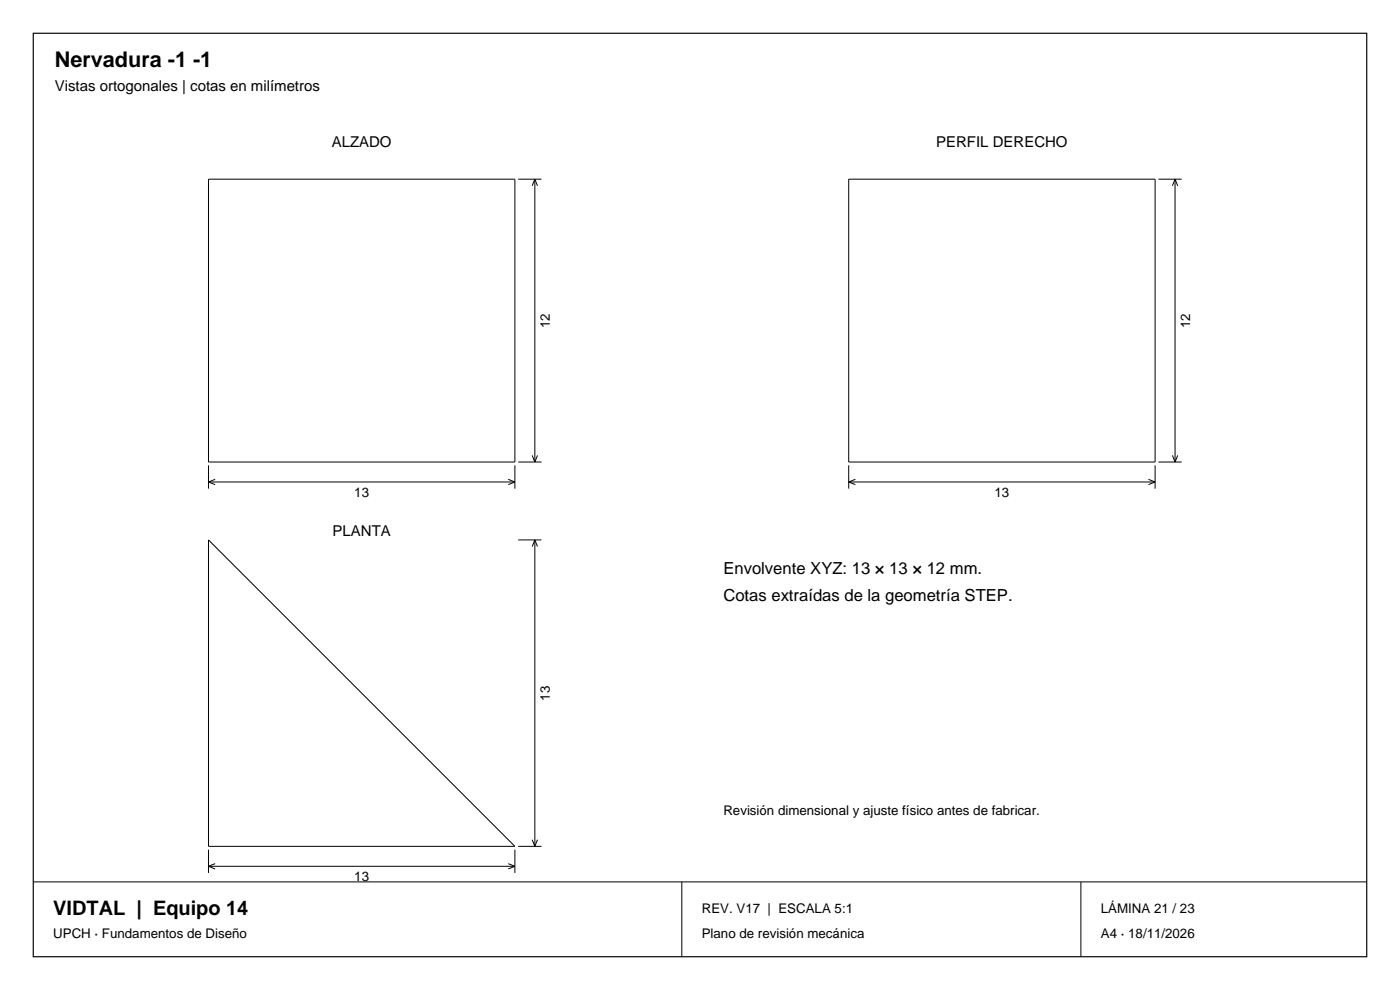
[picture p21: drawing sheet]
<svg xmlns="http://www.w3.org/2000/svg" width="297mm" height="210mm" viewBox="0 0 297 210" stroke-linecap="round" stroke-linejoin="round" font-family="sans-serif">
<defs><g id="words">
<text font-size="4.6" x="11.6" y="14.1">Nervadura -1 -1</text>
<text font-size="4.2" x="11.3" y="194.1">VIDTAL | Equipo 14</text>
<g font-size="3.5">
<text x="153.5" y="121.8">Envolvente XYZ: 13 × 13 × 12 mm.</text>
<text x="153.5" y="127.4">Cotas extraídas de la geometría STEP.</text>
</g>
<g font-size="3.2">
<text x="11.6" y="19.4">Vistas ortogonales | cotas en milímetros</text>
<text x="70.4" y="31.1">ALZADO</text>
<text x="198.6" y="31.1">PERFIL DERECHO</text>
<text x="70.6" y="113.7">PLANTA</text>
</g>
<g font-size="2.8">
<text x="116.6" y="69.6" transform="rotate(-90 116.6 69.6)">12</text>
<text x="252.5" y="69.6" transform="rotate(-90 252.5 69.6)">12</text>
<text x="75.2" y="105.4">13</text>
<text x="211" y="105.4">13</text>
<text x="116.6" y="148.6" transform="rotate(-90 116.6 148.6)">13</text>
<text x="153.5" y="173">Revisión dimensional y ajuste físico antes de fabricar.</text>
<text x="75.2" y="186.9">13</text>
<text x="148.9" y="193.8">REV. V17 | ESCALA 5:1</text>
<text x="233.5" y="193.8">LÁMINA 21 / 23</text>
<text x="11.3" y="199.1">UPCH · Fundamentos de Diseño</text>
<text x="148.9" y="199.1">Plano de revisión mecánica</text>
<text x="233.5" y="199.1">A4 · 18/11/2026</text>
</g>
</g></defs>
<path d="M7.1 7.1h282.8v195.8h-282.8z" fill="none" stroke="#000" stroke-width=".25"/>
<g fill="none" stroke="#000" stroke-width=".21">
<path d="M44.2 38h65v60h-65zM109.9 38h5M113.5 38v60M113.5 38l.5 1.4M113.5 38l-.6 1.4M180 38h65v60h-65zM245.8 38h4.9M249.3 38v60M249.3 38l.5 1.4M249.3 38l-.6 1.4M44.2 98.7v5M109.2 98.7v5"/>
<path d="M109.9 98h5M112.9 96.6l.6 1.4M114 96.6l-.5 1.4M180 98.7v5M245 98.7v5M245.8 98h4.9M248.7 96.6l.6 1.4M249.8 96.6l-.5 1.4M44.2 114.5l65 65h-65zM44.2 102.2h65M44.2 102.2l1.4 .6M45.6 101.7l-1.4 .5"/>
<path d="M107.8 101.7l1.4 .5M109.2 102.2l-1.4 .6M109.9 114.5h5M113.5 114.5v65M113.5 114.5l.5 1.4M113.5 114.5l-.6 1.4M180 102.2h65M180 102.2l1.5 .6M181.5 101.7l-1.5 .5M243.6 101.7l1.4 .5M245 102.2l-1.4 .6M109.9 179.5h5"/>
<path d="M112.9 178.1l.6 1.4M114 178.1l-.5 1.4M7.1 187.1h282.8M44.2 180.2v5M44.2 183.8h65M44.2 183.8l1.4 .5M45.6 183.2l-1.4 .6M107.8 183.2l1.4 .6M109.2 180.2v5M109.2 183.8l-1.4 .5M144.6 187.1v15.8M229.3 187.1v15.8"/>
</g>
<use href="#words"/>
</svg>
